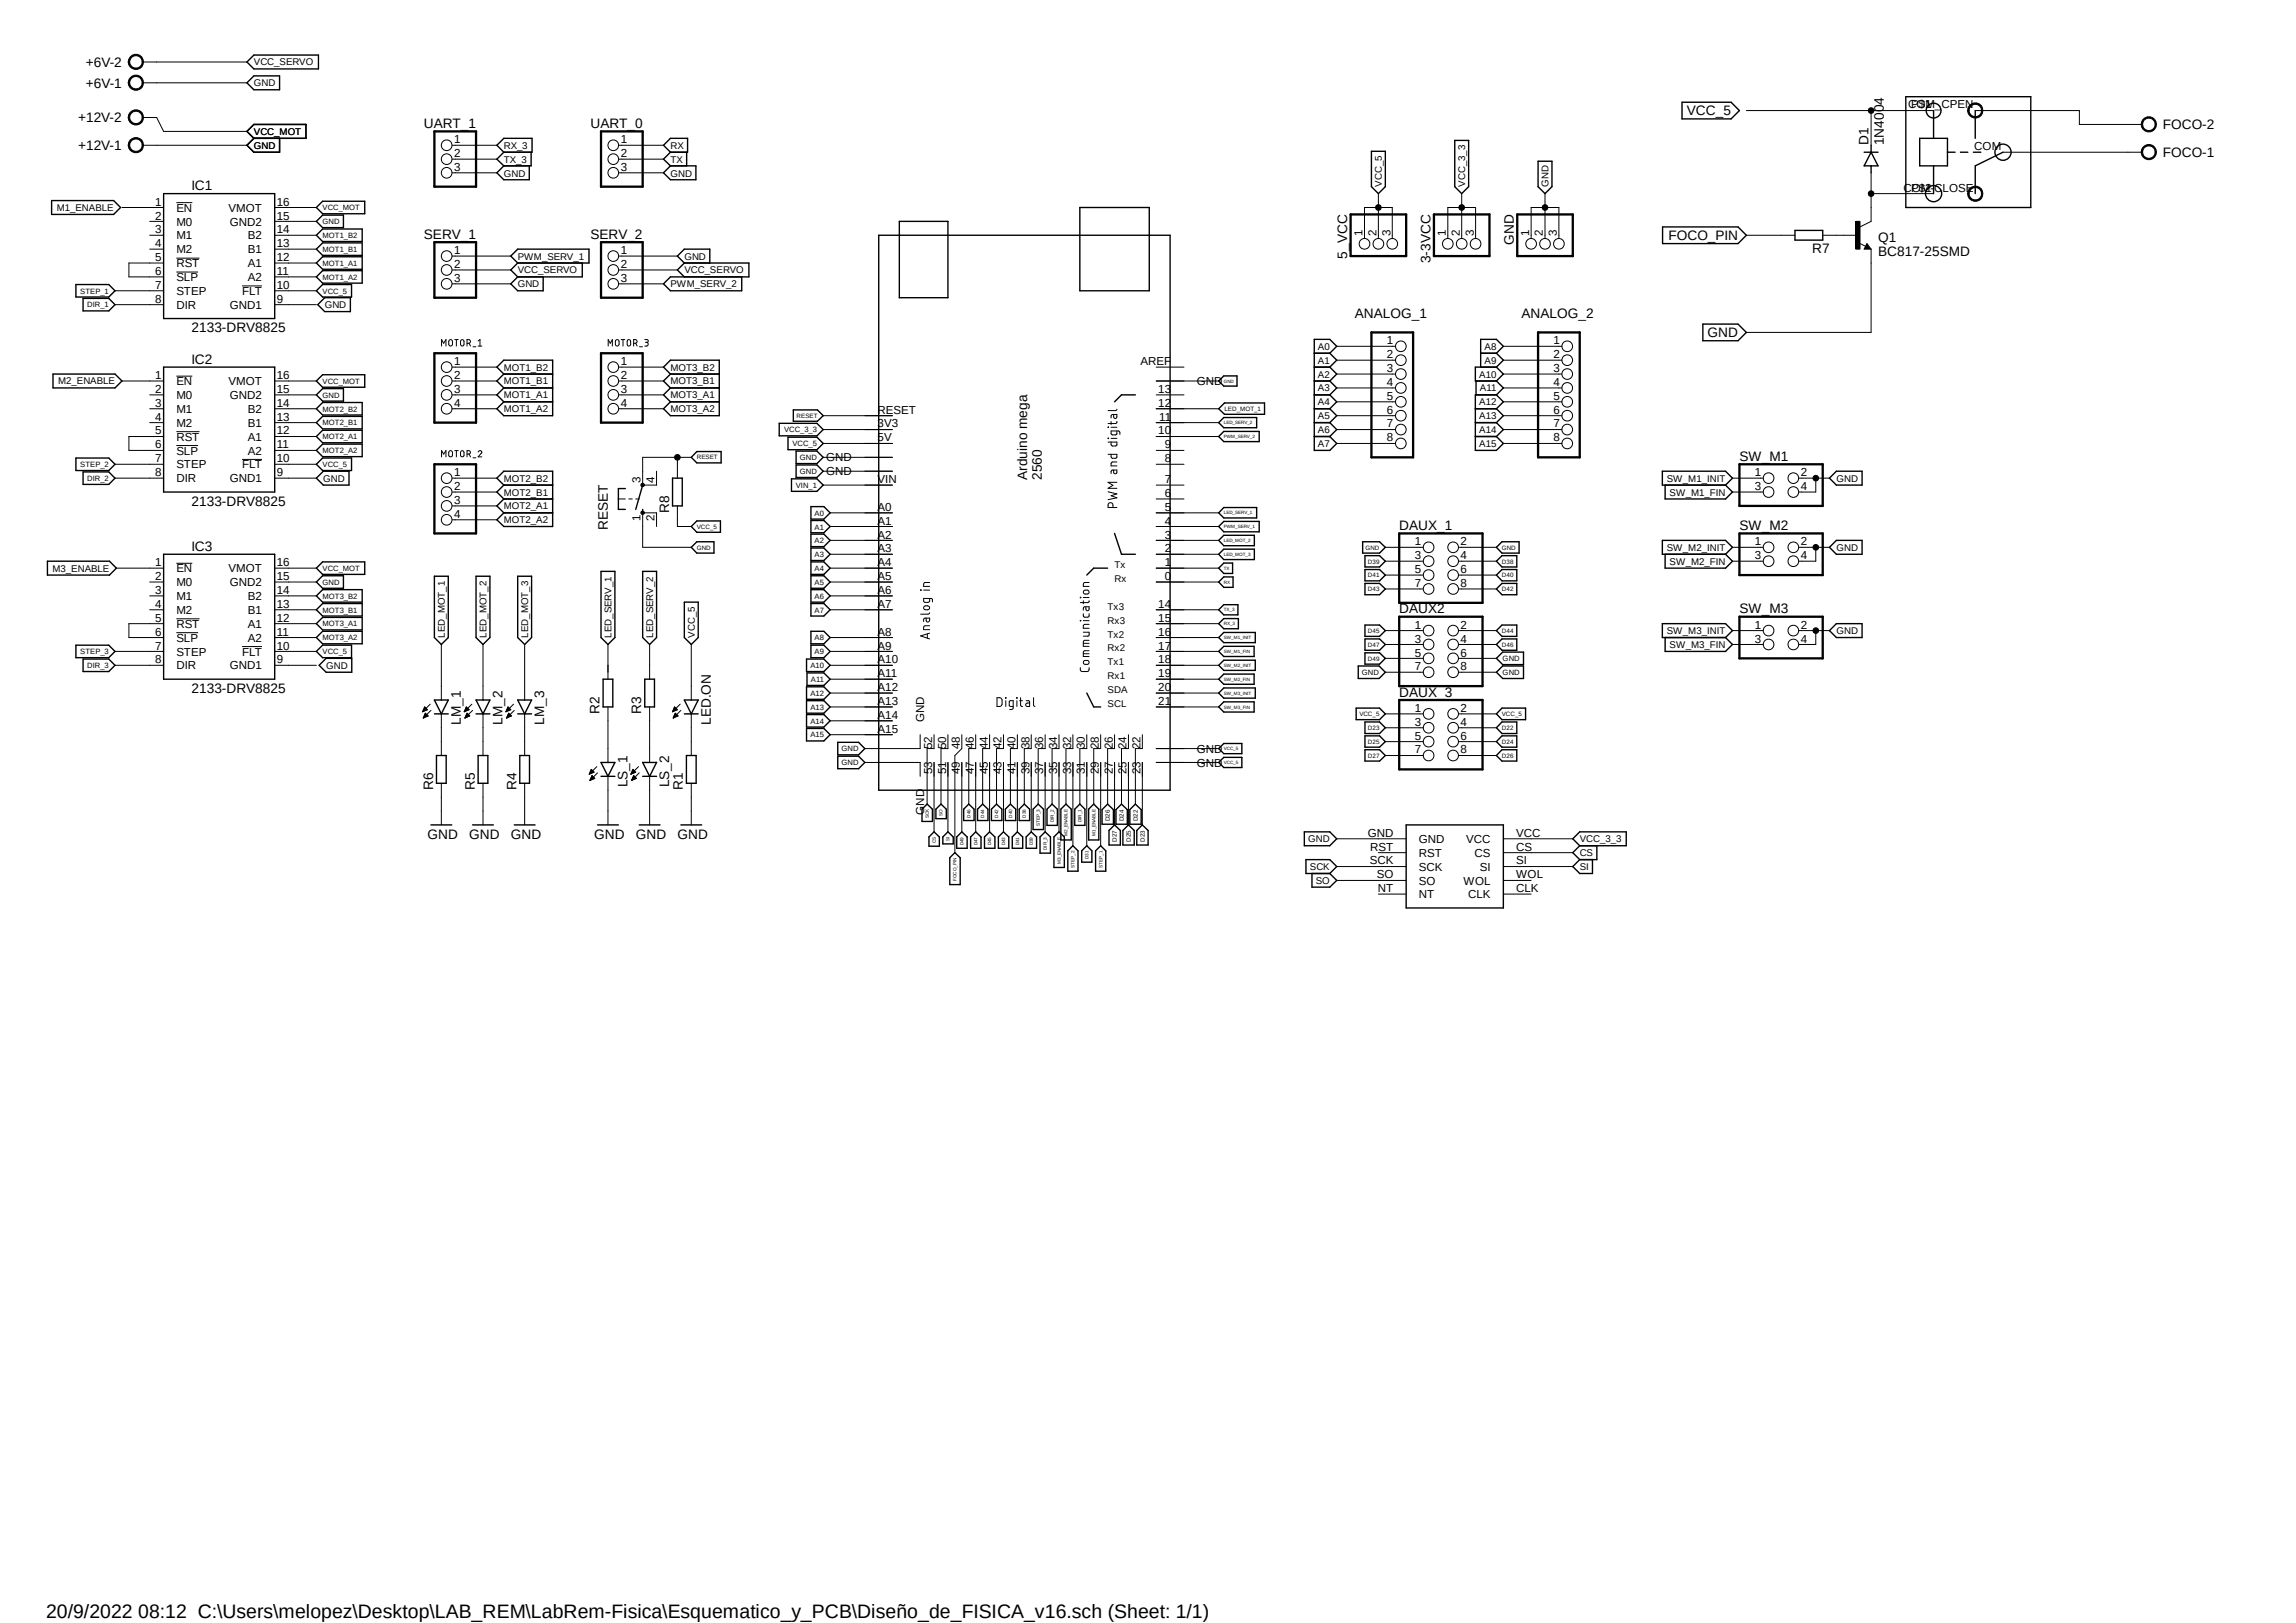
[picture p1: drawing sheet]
<svg xmlns="http://www.w3.org/2000/svg" width="420mm" height="297mm" viewBox="0 0 420 297" stroke-linecap="round" stroke-linejoin="round" font-family="sans-serif">
<defs><g id="words">
<text font-size="3.6" x="8.4" y="296.1">20/9/2022 08:12 C:\Users\melopez\Desktop\LAB_REM\LabRem-Fisica\Esquematico_y_PCB\Diseño_de_FISICA_v16.sch (Sheet: 1/1)</text>
<g font-size="2.5">
<text x="15.7" y="16">+6V-1</text>
<text x="15.7" y="12.2">+6V-2</text>
<text x="14.3" y="22.4">+12V-2</text>
<text x="77.5" y="23.4">UART_1</text>
<text x="108" y="23.4">UART_0</text>
<text x="308.6" y="21.1">VCC_5</text>
<text x="395.6" y="23.7">FOCO-2</text>
<text x="14.3" y="27.5">+12V-1</text>
<text x="341.8" y="26.6" transform="rotate(-90 341.8 26.6)">D1</text>
<text x="344.6" y="26.6" transform="rotate(-90 344.6 26.6)">1N4004</text>
<text x="395.6" y="28.7">FOCO-1</text>
<text x="35" y="34.8">IC1</text>
<text x="77.6" y="43.7">SERV_1</text>
<text x="108" y="43.7">SERV_2</text>
<text x="246.4" y="47.3" transform="rotate(-90 246.4 47.3)">5_VCC</text>
<text x="276.9" y="44.8" transform="rotate(-90 276.9 44.8)">GND</text>
<text x="305.2" y="43.9">FOCO_PIN</text>
<text x="331.5" y="46.4">R7</text>
<text x="343.5" y="46.9">BC817-25SMD</text>
<text x="343.5" y="44.3">Q1</text>
<text x="261.7" y="48.2" transform="rotate(-90 261.7 48.2)">3-3VCC</text>
<text x="247.8" y="58.2">ANALOG_1</text>
<text x="278.3" y="58.2">ANALOG_2</text>
<text x="35" y="60.8">2133-DRV8825</text>
<text x="312.3" y="61.7">GND</text>
<text x="35" y="66.5">IC2</text>
<text x="187.9" y="87.8" transform="rotate(-90 187.9 87.8)">Arduino mega</text>
<text x="190.5" y="87.8" transform="rotate(-90 190.5 87.8)">2560</text>
<text x="318.2" y="84.3">SW_M1</text>
<text x="35" y="92.6">2133-DRV8825</text>
<text x="122.4" y="93.9" transform="rotate(-90 122.4 93.9)">R8</text>
<text x="35" y="100.8">IC3</text>
<text x="111.2" y="97.1" transform="rotate(-90 111.2 97.1)">RESET</text>
<text x="256" y="97">DAUX_1</text>
<text x="318.2" y="97">SW_M2</text>
<text x="256" y="112.2">DAUX2</text>
<text x="318.2" y="112.2">SW_M3</text>
<text x="35" y="126.8">2133-DRV8825</text>
<text x="109.7" y="130.6" transform="rotate(-90 109.7 130.6)">R2</text>
<text x="117.3" y="130.6" transform="rotate(-90 117.3 130.6)">R3</text>
<text x="256" y="127.5">DAUX_3</text>
<text x="84.3" y="132.7" transform="rotate(-90 84.3 132.7)">LM_1</text>
<text x="91.9" y="132.7" transform="rotate(-90 91.9 132.7)">LM_2</text>
<text x="99.5" y="132.7" transform="rotate(-90 99.5 132.7)">LM_3</text>
<text x="130" y="132.7" transform="rotate(-90 130 132.7)">LED.ON</text>
<text x="79.2" y="144.6" transform="rotate(-90 79.2 144.6)">R6</text>
<text x="86.9" y="144.6" transform="rotate(-90 86.9 144.6)">R5</text>
<text x="94.5" y="144.6" transform="rotate(-90 94.5 144.6)">R4</text>
<text x="114.8" y="144.1" transform="rotate(-90 114.8 144.1)">LS_1</text>
<text x="122.4" y="144.1" transform="rotate(-90 122.4 144.1)">LS_2</text>
<text x="124.9" y="144.6" transform="rotate(-90 124.9 144.6)">R1</text>
<text x="78.2" y="153.5">GND</text>
<text x="85.8" y="153.5">GND</text>
<text x="93.4" y="153.5">GND</text>
<text x="108.7" y="153.5">GND</text>
<text x="116.3" y="153.5">GND</text>
<text x="123.9" y="153.5">GND</text>
</g>
<g font-size="2.1">
<text x="349" y="19.9">COM_CPEN</text>
<text x="349.6" y="19.9">P$1</text>
<text x="83.1" y="26.2">1</text>
<text x="83.1" y="28.7">2</text>
<text x="113.5" y="26.2">1</text>
<text x="113.5" y="28.7">2</text>
<text x="361.1" y="27.5">COM</text>
<text x="83.1" y="31.3">3</text>
<text x="113.5" y="31.3">3</text>
<text x="348.2" y="35.1">COM-CLOSE</text>
<text x="349.6" y="35.1">P$2</text>
<text x="28.4" y="37.6">1</text>
<text x="28.4" y="40.2">2</text>
<text x="32.3" y="38.7">EN</text>
<text x="32.3" y="41.3">M0</text>
<text x="41.8" y="38.7">VMOT</text>
<text x="42" y="41.3">GND2</text>
<text x="50.6" y="40.2">15</text>
<text x="50.6" y="37.6">16</text>
<text x="28.4" y="42.7">3</text>
<text x="28.4" y="45.3">4</text>
<text x="28.4" y="47.8">5</text>
<text x="32.3" y="43.8">M1</text>
<text x="32.3" y="46.4">M2</text>
<text x="45.3" y="46.4">B1</text>
<text x="45.3" y="43.8">B2</text>
<text x="50.6" y="47.8">12</text>
<text x="50.6" y="45.3">13</text>
<text x="50.6" y="42.7">14</text>
<text x="83.1" y="46.5">1</text>
<text x="113.5" y="46.5">1</text>
<text x="249.3" y="43.3" transform="rotate(-90 249.3 43.3)">1</text>
<text x="251.8" y="43.3" transform="rotate(-90 251.8 43.3)">2</text>
<text x="254.3" y="43.3" transform="rotate(-90 254.3 43.3)">3</text>
<text x="264.5" y="43.3" transform="rotate(-90 264.5 43.3)">1</text>
<text x="267" y="43.3" transform="rotate(-90 267 43.3)">2</text>
<text x="269.6" y="43.3" transform="rotate(-90 269.6 43.3)">3</text>
<text x="279.7" y="43.3" transform="rotate(-90 279.7 43.3)">1</text>
<text x="282.2" y="43.3" transform="rotate(-90 282.2 43.3)">2</text>
<text x="284.8" y="43.3" transform="rotate(-90 284.8 43.3)">3</text>
<text x="28.4" y="50.3">6</text>
<text x="28.4" y="52.9">7</text>
<text x="32.3" y="48.9">RST</text>
<text x="32.3" y="51.4">SLP</text>
<text x="32.3" y="54">STEP</text>
<text x="44.3" y="54">FLT</text>
<text x="45.3" y="51.4">A2</text>
<text x="45.3" y="48.9">A1</text>
<text x="50.6" y="52.9">10</text>
<text x="50.6" y="50.3">11</text>
<text x="83.1" y="49.1">2</text>
<text x="83.1" y="51.6">3</text>
<text x="113.5" y="49.1">2</text>
<text x="113.5" y="51.6">3</text>
<text x="28.4" y="55.4">8</text>
<text x="32.3" y="56.5">DIR</text>
<text x="42" y="56.5">GND1</text>
<text x="50.6" y="55.4">9</text>
<text x="253.7" y="63">1</text>
<text x="253.7" y="65.6">2</text>
<text x="284.2" y="63">1</text>
<text x="284.2" y="65.6">2</text>
<text x="28.4" y="69.4">1</text>
<text x="28.4" y="71.9">2</text>
<text x="32.3" y="70.5">EN</text>
<text x="41.8" y="70.5">VMOT</text>
<text x="50.6" y="71.9">15</text>
<text x="50.6" y="69.4">16</text>
<text x="83.1" y="66.8">1</text>
<text x="83.1" y="69.4">2</text>
<text x="83.1" y="71.9">3</text>
<text x="113.5" y="66.8">1</text>
<text x="113.5" y="69.4">2</text>
<text x="113.5" y="71.9">3</text>
<text x="208.6" y="66.8">AREF</text>
<text x="211.9" y="71.9">13</text>
<text x="218.9" y="70.5">GND</text>
<text x="253.7" y="68.1">3</text>
<text x="253.7" y="70.7">4</text>
<text x="284.2" y="68.1">3</text>
<text x="284.2" y="70.7">4</text>
<text x="28.4" y="74.4">3</text>
<text x="28.4" y="77">4</text>
<text x="32.3" y="73">M0</text>
<text x="32.3" y="75.6">M1</text>
<text x="42" y="73">GND2</text>
<text x="45.3" y="75.6">B2</text>
<text x="50.6" y="77">13</text>
<text x="50.6" y="74.4">14</text>
<text x="83.1" y="74.4">4</text>
<text x="113.5" y="74.4">4</text>
<text x="160.5" y="75.7">RESET</text>
<text x="211.9" y="74.4">12</text>
<text x="212" y="77">11</text>
<text x="253.7" y="73.2">5</text>
<text x="253.7" y="75.7">6</text>
<text x="284.2" y="73.2">5</text>
<text x="284.2" y="75.7">6</text>
<text x="28.4" y="79.5">5</text>
<text x="28.4" y="82">6</text>
<text x="32.3" y="78.1">M2</text>
<text x="32.3" y="80.6">RST</text>
<text x="32.3" y="83.2">SLP</text>
<text x="45.3" y="83.2">A2</text>
<text x="45.3" y="80.6">A1</text>
<text x="45.3" y="78.1">B1</text>
<text x="50.6" y="82">11</text>
<text x="50.6" y="79.5">12</text>
<text x="160.5" y="80.8">5V</text>
<text x="160.5" y="78.2">3V3</text>
<text x="211.9" y="79.5">10</text>
<text x="213.1" y="82">9</text>
<text x="253.7" y="78.2">7</text>
<text x="253.7" y="80.8">8</text>
<text x="284.2" y="78.2">7</text>
<text x="284.2" y="80.8">8</text>
<text x="28.4" y="84.6">7</text>
<text x="28.4" y="87.1">8</text>
<text x="32.3" y="85.7">STEP</text>
<text x="32.3" y="88.3">DIR</text>
<text x="42" y="88.3">GND1</text>
<text x="44.3" y="85.7">FLT</text>
<text x="50.6" y="87.1">9</text>
<text x="50.6" y="84.6">10</text>
<text x="83.1" y="87.1">1</text>
<text x="83.1" y="89.7">2</text>
<text x="117.2" y="88.4" transform="rotate(-90 117.2 88.4)">3</text>
<text x="119.7" y="88.4" transform="rotate(-90 119.7 88.4)">4</text>
<text x="151.1" y="87">GND</text>
<text x="151.1" y="84.5">GND</text>
<text x="160.5" y="88.4">VIN</text>
<text x="213.1" y="84.6">8</text>
<text x="213.1" y="88.4">7</text>
<text x="321" y="87.1">1</text>
<text x="321" y="89.7">3</text>
<text x="329.4" y="87.1">2</text>
<text x="329.4" y="89.7">4</text>
<text x="83.1" y="92.2">3</text>
<text x="83.1" y="94.7">4</text>
<text x="117.2" y="95.4" transform="rotate(-90 117.2 95.4)">1</text>
<text x="119.7" y="95.4" transform="rotate(-90 119.7 95.4)">2</text>
<text x="160.5" y="93.5">A0</text>
<text x="213.1" y="90.9">6</text>
<text x="213.1" y="93.5">5</text>
<text x="160.5" y="101.1">A3</text>
<text x="160.5" y="98.6">A2</text>
<text x="160.5" y="96">A1</text>
<text x="213.1" y="96">4</text>
<text x="213.1" y="98.6">3</text>
<text x="213.1" y="101.1">2</text>
<text x="258.8" y="99.8">1</text>
<text x="267.2" y="99.8">2</text>
<text x="321" y="99.8">1</text>
<text x="329.4" y="99.8">2</text>
<text x="28.4" y="103.6">1</text>
<text x="28.4" y="106.2">2</text>
<text x="32.3" y="104.7">EN</text>
<text x="32.3" y="107.3">M0</text>
<text x="41.8" y="104.7">VMOT</text>
<text x="42" y="107.3">GND2</text>
<text x="50.6" y="106.2">15</text>
<text x="50.6" y="103.6">16</text>
<text x="160.5" y="106.2">A5</text>
<text x="160.5" y="103.6">A4</text>
<text x="213.1" y="103.6">1</text>
<text x="213.1" y="106.2">0</text>
<text x="258.8" y="102.4">3</text>
<text x="258.8" y="104.9">5</text>
<text x="258.8" y="107.4">7</text>
<text x="267.2" y="102.4">4</text>
<text x="267.2" y="104.9">6</text>
<text x="267.2" y="107.4">8</text>
<text x="321" y="102.4">3</text>
<text x="329.4" y="102.4">4</text>
<text x="28.4" y="108.7">3</text>
<text x="28.4" y="111.3">4</text>
<text x="28.4" y="113.8">5</text>
<text x="32.3" y="109.8">M1</text>
<text x="32.3" y="112.4">M2</text>
<text x="45.3" y="112.4">B1</text>
<text x="45.3" y="109.8">B2</text>
<text x="50.6" y="113.8">12</text>
<text x="50.6" y="111.3">13</text>
<text x="50.6" y="108.7">14</text>
<text x="160.5" y="111.3">A7</text>
<text x="160.5" y="108.7">A6</text>
<text x="211.9" y="111.3">14</text>
<text x="211.9" y="113.8">15</text>
<text x="28.4" y="116.3">6</text>
<text x="28.4" y="118.9">7</text>
<text x="32.3" y="114.9">RST</text>
<text x="32.3" y="117.4">SLP</text>
<text x="32.3" y="120">STEP</text>
<text x="44.3" y="120">FLT</text>
<text x="45.3" y="117.4">A2</text>
<text x="45.3" y="114.9">A1</text>
<text x="50.6" y="118.9">10</text>
<text x="50.6" y="116.3">11</text>
<text x="160.5" y="118.9">A9</text>
<text x="160.5" y="116.3">A8</text>
<text x="211.9" y="116.3">16</text>
<text x="211.9" y="118.9">17</text>
<text x="258.8" y="115.1">1</text>
<text x="258.8" y="117.6">3</text>
<text x="267.2" y="115.1">2</text>
<text x="267.2" y="117.6">4</text>
<text x="321" y="115.1">1</text>
<text x="321" y="117.6">3</text>
<text x="329.4" y="115.1">2</text>
<text x="329.4" y="117.6">4</text>
<text x="28.4" y="121.4">8</text>
<text x="32.3" y="122.5">DIR</text>
<text x="42" y="122.5">GND1</text>
<text x="50.6" y="121.4">9</text>
<text x="160.5" y="124">A11</text>
<text x="160.5" y="121.4">A10</text>
<text x="211.9" y="121.4">18</text>
<text x="211.9" y="124">19</text>
<text x="258.8" y="120.1">5</text>
<text x="258.8" y="122.7">7</text>
<text x="267.2" y="120.1">6</text>
<text x="267.2" y="122.7">8</text>
<text x="160.5" y="131.6">A14</text>
<text x="160.5" y="129">A13</text>
<text x="160.5" y="126.5">A12</text>
<text x="211.9" y="126.5">20</text>
<text x="211.9" y="129">21</text>
<text x="258.8" y="130.3">1</text>
<text x="267.2" y="130.3">2</text>
<text x="160.5" y="134.1">A15</text>
<text x="169.1" y="132.1" transform="rotate(-90 169.1 132.1)">GND</text>
<text x="170.5" y="137.2" transform="rotate(-90 170.5 137.2)">52</text>
<text x="173.1" y="137.2" transform="rotate(-90 173.1 137.2)">50</text>
<text x="175.6" y="137.2" transform="rotate(-90 175.6 137.2)">48</text>
<text x="178.1" y="137.2" transform="rotate(-90 178.1 137.2)">46</text>
<text x="180.7" y="137.2" transform="rotate(-90 180.7 137.2)">44</text>
<text x="183.2" y="137.2" transform="rotate(-90 183.2 137.2)">42</text>
<text x="185.8" y="137.2" transform="rotate(-90 185.8 137.2)">40</text>
<text x="188.3" y="137.2" transform="rotate(-90 188.3 137.2)">38</text>
<text x="190.8" y="137.2" transform="rotate(-90 190.8 137.2)">36</text>
<text x="193.4" y="137.2" transform="rotate(-90 193.4 137.2)">34</text>
<text x="195.9" y="137.2" transform="rotate(-90 195.9 137.2)">32</text>
<text x="198.5" y="137.2" transform="rotate(-90 198.5 137.2)">30</text>
<text x="201" y="137.2" transform="rotate(-90 201 137.2)">28</text>
<text x="203.5" y="137.2" transform="rotate(-90 203.5 137.2)">26</text>
<text x="206.1" y="137.2" transform="rotate(-90 206.1 137.2)">24</text>
<text x="208.6" y="137.2" transform="rotate(-90 208.6 137.2)">22</text>
<text x="218.9" y="137.8">GND</text>
<text x="258.8" y="132.8">3</text>
<text x="258.8" y="135.4">5</text>
<text x="258.8" y="137.9">7</text>
<text x="267.2" y="132.8">4</text>
<text x="267.2" y="135.4">6</text>
<text x="267.2" y="137.9">8</text>
<text x="170.5" y="141.7" transform="rotate(-90 170.5 141.7)">53</text>
<text x="173.1" y="141.7" transform="rotate(-90 173.1 141.7)">51</text>
<text x="175.6" y="141.7" transform="rotate(-90 175.6 141.7)">49</text>
<text x="178.1" y="141.7" transform="rotate(-90 178.1 141.7)">47</text>
<text x="180.7" y="141.7" transform="rotate(-90 180.7 141.7)">45</text>
<text x="183.2" y="141.7" transform="rotate(-90 183.2 141.7)">43</text>
<text x="185.8" y="141.7" transform="rotate(-90 185.8 141.7)">41</text>
<text x="188.3" y="141.7" transform="rotate(-90 188.3 141.7)">39</text>
<text x="190.8" y="141.7" transform="rotate(-90 190.8 141.7)">37</text>
<text x="193.4" y="141.7" transform="rotate(-90 193.4 141.7)">35</text>
<text x="195.9" y="141.7" transform="rotate(-90 195.9 141.7)">33</text>
<text x="198.5" y="141.7" transform="rotate(-90 198.5 141.7)">31</text>
<text x="201" y="141.7" transform="rotate(-90 201 141.7)">29</text>
<text x="203.5" y="141.7" transform="rotate(-90 203.5 141.7)">27</text>
<text x="206.1" y="141.7" transform="rotate(-90 206.1 141.7)">25</text>
<text x="208.6" y="141.7" transform="rotate(-90 208.6 141.7)">23</text>
<text x="218.9" y="140.3">GND</text>
<text x="169.1" y="149.1" transform="rotate(-90 169.1 149.1)">GND</text>
<text x="250.2" y="153.1">GND</text>
<text x="250.7" y="155.7">RST</text>
<text x="259.5" y="154.3">GND</text>
<text x="268.2" y="154.3">VCC</text>
<text x="277.3" y="155.7">CS</text>
<text x="277.3" y="153.1">VCC</text>
<text x="250.6" y="158.2">SCK</text>
<text x="251.8" y="160.7">SO</text>
<text x="259.5" y="161.9">SO</text>
<text x="259.5" y="159.3">SCK</text>
<text x="259.5" y="156.8">RST</text>
<text x="267.7" y="161.9">WOL</text>
<text x="269.7" y="156.8">CS</text>
<text x="270.7" y="159.3">SI</text>
<text x="277.3" y="160.7">WOL</text>
<text x="277.3" y="158.2">SI</text>
<text x="252.1" y="163.3">NT</text>
<text x="259.5" y="164.4">NT</text>
<text x="268.6" y="164.4">CLK</text>
<text x="277.3" y="163.3">CLK</text>
</g>
<g font-size="1.8">
<text x="46.4" y="12">VCC_SERVO</text>
<text x="46.4" y="15.8">GND</text>
<text x="46.4" y="27.2">GND</text>
<text x="46.4" y="24.7">VCC_MOT</text>
<text x="92.2" y="29.8">TX_3</text>
<text x="92.2" y="27.2">RX_3</text>
<text x="122.6" y="29.8">TX</text>
<text x="122.6" y="27.2">RX</text>
<text x="92.2" y="32.3">GND</text>
<text x="122.6" y="32.3">GND</text>
<text x="252.8" y="34.2" transform="rotate(-90 252.8 34.2)">VCC_5</text>
<text x="268" y="34.2" transform="rotate(-90 268 34.2)">VCC_3_3</text>
<text x="283.3" y="34.2" transform="rotate(-90 283.3 34.2)">GND</text>
<text x="10.4" y="38.6">M1_ENABLE</text>
<text x="94.7" y="47.5">PWM_SERV_1</text>
<text x="125.2" y="47.5">GND</text>
<text x="94.7" y="52.6">GND</text>
<text x="94.7" y="50">VCC_SERVO</text>
<text x="122.6" y="52.6">PWM_SERV_2</text>
<text x="125.2" y="50">VCC_SERVO</text>
<text x="59.4" y="56.4">GND</text>
<text x="241.1" y="64">A0</text>
<text x="271.6" y="64">A8</text>
<text x="10.6" y="70.4">M2_ENABLE</text>
<text x="92.2" y="70.4">MOT1_B1</text>
<text x="92.2" y="67.8">MOT1_B2</text>
<text x="122.6" y="67.8">MOT3_B2</text>
<text x="122.6" y="70.4">MOT3_B1</text>
<text x="241.1" y="66.5">A1</text>
<text x="241.1" y="69.1">A2</text>
<text x="241.1" y="71.6">A3</text>
<text x="270.6" y="69.1">A10</text>
<text x="270.7" y="71.6">A11</text>
<text x="271.6" y="66.5">A9</text>
<text x="92.2" y="75.4">MOT1_A2</text>
<text x="92.2" y="72.9">MOT1_A1</text>
<text x="122.6" y="72.9">MOT3_A1</text>
<text x="122.6" y="75.4">MOT3_A2</text>
<text x="241.1" y="74.2">A4</text>
<text x="241.1" y="76.7">A5</text>
<text x="270.6" y="74.2">A12</text>
<text x="270.6" y="76.7">A13</text>
<text x="241.1" y="79.2">A6</text>
<text x="241.1" y="81.8">A7</text>
<text x="270.6" y="79.2">A14</text>
<text x="270.6" y="81.8">A15</text>
<text x="59.1" y="88.1">GND</text>
<text x="92.2" y="88.1">MOT2_B2</text>
<text x="304.9" y="88.1">SW_M1_INIT</text>
<text x="336" y="88.1">GND</text>
<text x="92.2" y="95.8">MOT2_A2</text>
<text x="92.2" y="93.2">MOT2_A1</text>
<text x="92.2" y="90.7">MOT2_B1</text>
<text x="305.4" y="90.7">SW_M1_FIN</text>
<text x="304.9" y="100.8">SW_M2_INIT</text>
<text x="336" y="100.8">GND</text>
<text x="9.6" y="104.6">M3_ENABLE</text>
<text x="203.9" y="104">Tx</text>
<text x="203.9" y="106.5">Rx</text>
<text x="305.4" y="103.3">SW_M2_FIN</text>
<text x="202.6" y="111.6">Tx3</text>
<text x="81.4" y="116.7" transform="rotate(-90 81.4 116.7)">LED_MOT_1</text>
<text x="89" y="116.7" transform="rotate(-90 89 116.7)">LED_MOT_2</text>
<text x="96.6" y="116.7" transform="rotate(-90 96.6 116.7)">LED_MOT_3</text>
<text x="111.8" y="116.7" transform="rotate(-90 111.8 116.7)">LED_SERV_1</text>
<text x="119.5" y="116.7" transform="rotate(-90 119.5 116.7)">LED_SERV_2</text>
<text x="127.1" y="116.7" transform="rotate(-90 127.1 116.7)">VCC_5</text>
<text x="202.6" y="114.1">Rx3</text>
<text x="202.6" y="116.7">Tx2</text>
<text x="202.6" y="119.2">Rx2</text>
<text x="304.9" y="116">SW_M3_INIT</text>
<text x="305.4" y="118.6">SW_M3_FIN</text>
<text x="336" y="116">GND</text>
<text x="59.6" y="122.4">GND</text>
<text x="202.6" y="121.8">Tx1</text>
<text x="202.6" y="124.3">Rx1</text>
<text x="202.6" y="126.8">SDA</text>
<text x="202.6" y="129.4">SCL</text>
<text x="239.3" y="154.1">GND</text>
<text x="289" y="154.1">VCC_3_3</text>
<text x="239.6" y="159.2">SCK</text>
<text x="240.7" y="161.8">SO</text>
<text x="289" y="156.7">CS</text>
<text x="289" y="159.2">SI</text>
</g>
<g font-size="1.4">
<text x="59" y="41">GND</text>
<text x="59" y="38.5">VCC_MOT</text>
<text x="59" y="46.1">MOT1_B1</text>
<text x="59" y="43.6">MOT1_B2</text>
<text x="14.7" y="53.7">STEP_1</text>
<text x="59" y="53.7">VCC_5</text>
<text x="59" y="51.2">MOT1_A2</text>
<text x="59" y="48.6">MOT1_A1</text>
<text x="16" y="56.3">DIR_1</text>
<text x="59" y="70.2">VCC_MOT</text>
<text x="59" y="72.8">GND</text>
<text x="59" y="77.8">MOT2_B1</text>
<text x="59" y="75.3">MOT2_B2</text>
<text x="59" y="82.9">MOT2_A2</text>
<text x="59" y="80.4">MOT2_A1</text>
<text x="143.4" y="79.1">VCC_3_3</text>
<text x="144.9" y="81.7">VCC_5</text>
<text x="14.7" y="85.5">STEP_2</text>
<text x="16" y="88">DIR_2</text>
<text x="59" y="85.5">VCC_5</text>
<text x="145.6" y="89.3">VIN_1</text>
<text x="146.3" y="86.7">GND</text>
<text x="146.3" y="84.2">GND</text>
<text x="149" y="94.4">A0</text>
<text x="149" y="96.9">A1</text>
<text x="149" y="99.4">A2</text>
<text x="149" y="101.9">A3</text>
<text x="59" y="107">GND</text>
<text x="59" y="104.5">VCC_MOT</text>
<text x="149" y="104.5">A4</text>
<text x="149" y="107">A5</text>
<text x="59" y="109.6">MOT3_B2</text>
<text x="59" y="112.1">MOT3_B1</text>
<text x="149" y="109.6">A6</text>
<text x="149" y="112.1">A7</text>
<text x="14.7" y="119.7">STEP_3</text>
<text x="59" y="119.7">VCC_5</text>
<text x="59" y="114.6">MOT3_A1</text>
<text x="59" y="117.2">MOT3_A2</text>
<text x="149" y="117.2">A8</text>
<text x="149" y="119.7">A9</text>
<text x="16" y="122.3">DIR_3</text>
<text x="148.2" y="122.3">A10</text>
<text x="148.3" y="124.8">A11</text>
<text x="249.1" y="123.5">GND</text>
<text x="274.9" y="123.5">GND</text>
<text x="274.9" y="121">GND</text>
<text x="148.2" y="127.3">A12</text>
<text x="148.2" y="129.9">A13</text>
<text x="148.2" y="132.4">A14</text>
<text x="148.2" y="135">A15</text>
<text x="153.9" y="137.5">GND</text>
<text x="153.9" y="140">GND</text>
</g>
<g font-size="1.1">
<text x="145.7" y="76.5">RESET</text>
<text x="224" y="75.2">LED_MOT_1</text>
<text x="127.5" y="84.1">RESET</text>
<text x="127.5" y="100.6">GND</text>
<text x="127.5" y="96.8">VCC_5</text>
<text x="249.8" y="100.6">GND</text>
<text x="274.7" y="100.6">GND</text>
<text x="250.2" y="103.1">D39</text>
<text x="250.2" y="105.7">D41</text>
<text x="274.7" y="103.1">D38</text>
<text x="274.7" y="105.7">D40</text>
<text x="250.2" y="108.2">D43</text>
<text x="274.7" y="108.2">D42</text>
<text x="250.2" y="115.8">D45</text>
<text x="250.2" y="118.4">D47</text>
<text x="274.7" y="115.8">D44</text>
<text x="274.7" y="118.4">D46</text>
<text x="250.2" y="120.9">D49</text>
<text x="248.7" y="131">VCC_5</text>
<text x="274.7" y="131.1">VCC_5</text>
<text x="250.2" y="133.6">D23</text>
<text x="250.2" y="136.1">D25</text>
<text x="274.7" y="133.6">D22</text>
<text x="274.7" y="136.1">D24</text>
<text x="250.2" y="138.6">D27</text>
<text x="274.7" y="138.6">D26</text>
<text x="203" y="150.3" transform="rotate(-90 203 150.3)">D26</text>
<text x="204.3" y="154.1" transform="rotate(-90 204.3 154.1)">D27</text>
<text x="205.6" y="150.3" transform="rotate(-90 205.6 150.3)">D24</text>
<text x="206.8" y="154.1" transform="rotate(-90 206.8 154.1)">D25</text>
<text x="208.1" y="150.3" transform="rotate(-90 208.1 150.3)">D22</text>
<text x="209.4" y="154.1" transform="rotate(-90 209.4 154.1)">D23</text>
</g>
<g font-size=".8">
<text x="223.9" y="70">GND</text>
<text x="223.9" y="77.6">LED_SERV_2</text>
<text x="223.9" y="80.2">PWM_SERV_2</text>
<text x="223.9" y="94.1">LED_SERV_1</text>
<text x="223.9" y="99.2">LED_MOT_2</text>
<text x="223.9" y="96.7">PWM_SERV_1</text>
<text x="223.9" y="101.8">LED_MOT_3</text>
<text x="223.9" y="104.3">TX</text>
<text x="223.9" y="106.8">RX</text>
<text x="223.9" y="111.9">TX_3</text>
<text x="223.9" y="114.4">RX_3</text>
<text x="223.9" y="117">SW_M1_INIT</text>
<text x="223.9" y="119.5">SW_M1_FIN</text>
<text x="223.9" y="122">SW_M2_INIT</text>
<text x="223.9" y="124.6">SW_M2_FIN</text>
<text x="223.9" y="127.1">SW_M3_INIT</text>
<text x="223.9" y="129.7">SW_M3_FIN</text>
<text x="223.9" y="137.3">VCC_5</text>
<text x="223.9" y="139.8">VCC_5</text>
<text x="169.9" y="149.8" transform="rotate(-90 169.9 149.8)">SCK</text>
<text x="172.4" y="149.3" transform="rotate(-90 172.4 149.3)">SO</text>
<text x="177.5" y="149.6" transform="rotate(-90 177.5 149.6)">D46</text>
<text x="180.1" y="149.6" transform="rotate(-90 180.1 149.6)">D44</text>
<text x="182.6" y="149.6" transform="rotate(-90 182.6 149.6)">D42</text>
<text x="185.1" y="149.6" transform="rotate(-90 185.1 149.6)">D40</text>
<text x="187.7" y="149.6" transform="rotate(-90 187.7 149.6)">D38</text>
<text x="171.2" y="154.3" transform="rotate(-90 171.2 154.3)">CS</text>
<text x="173.7" y="154" transform="rotate(-90 173.7 154)">SI</text>
<text x="176.2" y="154.7" transform="rotate(-90 176.2 154.7)">D49</text>
<text x="178.8" y="154.7" transform="rotate(-90 178.8 154.7)">D47</text>
<text x="181.3" y="154.7" transform="rotate(-90 181.3 154.7)">D45</text>
<text x="183.9" y="154.7" transform="rotate(-90 183.9 154.7)">D43</text>
<text x="186.4" y="154.7" transform="rotate(-90 186.4 154.7)">D41</text>
<text x="188.9" y="154.7" transform="rotate(-90 188.9 154.7)">D39</text>
<text x="190.2" y="151.2" transform="rotate(-90 190.2 151.2)">STEP_3</text>
<text x="191.5" y="155.5" transform="rotate(-90 191.5 155.5)">DIR_3</text>
<text x="192.8" y="150.5" transform="rotate(-90 192.8 150.5)">DIR_2</text>
<text x="195.3" y="153" transform="rotate(-90 195.3 153)">M2_ENABLE</text>
<text x="197.8" y="150.5" transform="rotate(-90 197.8 150.5)">DIR_1</text>
<text x="200.4" y="153" transform="rotate(-90 200.4 153)">M1_ENABLE</text>
<text x="175" y="161.3" transform="rotate(-90 175 161.3)">FOCO_PIN</text>
<text x="194" y="158" transform="rotate(-90 194 158)">M3_ENABLE</text>
<text x="196.6" y="158.8" transform="rotate(-90 196.6 158.8)">STEP_2</text>
<text x="199.1" y="157.2" transform="rotate(-90 199.1 157.2)">D31</text>
<text x="201.6" y="158.8" transform="rotate(-90 201.6 158.8)">STEP_1</text>
</g>
</g></defs>
<path d="M8.4 9.4l397.5 157.4M405.9 9.4l-397.5 157.4" fill="none" stroke="#fff" stroke-width=".18"/>
<g fill="none" stroke="#000" stroke-width=".18">
<path d="M23.8 14.3a1.39 1.39 0 0 1 2.2 .1 1.39 1.39 0 0 1-.8 2.1 1.39 1.39 0 0 1-1.7-1.3h.2a1.15 1.15 0 0 1 1.6-1.2 1.15 1.15 0 0 1 .4 1.9 1.15 1.15 0 0 1-1.9-.4l-.1-.3h-.2v-.6zM23.8 10.5a1.39 1.39 0 0 1 2.2 .1 1.39 1.39 0 0 1-.8 2.1 1.39 1.39 0 0 1-1.7-1.4h.2a1.15 1.15 0 0 1 1.6-1.1 1.15 1.15 0 0 1 .4 1.9 1.15 1.15 0 0 1-1.9-.4l-.1-.4h-.2zM26.1 15.2h19.1M26.1 11.3h19.1M360.3 19.3a1.4 1.4 0 0 1 2.2 .2 1.4 1.4 0 0 1-.8 2.1 1.4 1.4 0 0 1-1.8-1.4h.3a1.15 1.15 0 0 1 1.5-1.1 1.15 1.15 0 0 1 .4 1.9 1.15 1.15 0 0 1-1.8-.4l-.1-.4h-.3l.1-.5zM22.3 38h7.6M23.8 25.7a1.4 1.4 0 0 1 2.2 .1 1.4 1.4 0 0 1-.7 2.1 1.4 1.4 0 0 1-1.8-1.3h.2a1.15 1.15 0 0 1 1.6-1.1 1.15 1.15 0 0 1 .4 1.8 1.15 1.15 0 0 1-1.9-.3l-.1-.4h-.2v-.5zM23.8 20.6a1.4 1.4 0 0 1 2.2 .1 1.4 1.4 0 0 1-.7 2.1 1.4 1.4 0 0 1-1.8-1.3h.2a1.15 1.15 0 0 1 1.6-1.1 1.15 1.15 0 0 1 .4 1.9 1.15 1.15 0 0 1-1.9-.4l-.1-.4h-.2v-.5zM26.1 26.6h19.1M26.1 21.5h2.6l1.2 2.5h15.3M32.3 37.1h2.9M50.2 38h7.7"/>
<path d="M82.7 26.6h8.2M82.7 29.1h8.2M82.7 31.6h8.2M113.2 26.6h8.2M113.2 29.1h8.2M113.2 31.6h8.2M252.1 35.4v8.2M267.4 35.4v8.2M282.6 35.4v8.2M319.4 20.2h34.3M342.3 31.6v8.9l-2.1 1M342.3 20.2v6.4"/>
<path d="M342.3 35.4h11.4M360.3 34.5a1.4 1.4 0 0 1 2.2 .2 1.4 1.4 0 0 1-.8 2.1 1.4 1.4 0 0 1-1.8-1.4h.3a1.15 1.15 0 0 1 1.6-1 1.15 1.15 0 0 1 .3 1.8 1.15 1.15 0 0 1-1.8-.3l-.1-.5h-.3zM361.3 20.2h19.1v2.6h11.4M366.4 27.9h25.4M392 26.9a1.4 1.4 0 0 1 2.2 .2 1.4 1.4 0 0 1-.7 2.1 1.4 1.4 0 0 1-1.8-1.3h.2a1.15 1.15 0 0 1 1.6-1.2 1.15 1.15 0 0 1 .4 1.9 1.15 1.15 0 0 1-1.9-.4l-.1-.3h-.2l.1-.6zM392 21.8a1.4 1.4 0 0 1 2.2 .2 1.4 1.4 0 0 1-.7 2.1 1.4 1.4 0 0 1-1.8-1.3h.2a1.15 1.15 0 0 1 1.6-1.2 1.15 1.15 0 0 1 .4 1.9 1.15 1.15 0 0 1-1.9-.3l-.1-.4h-.2l.1-.5zM21 53.2h8.9M21 55.8h8.9M27.4 40.5h2.5M27.4 43.1h2.5M27.4 45.6h2.5M29.9 48.1h-6.3v2.6h6.3"/>
<path d="M32.3 47.2h4.2M32.3 49.8h3.9M44.3 52.3h3.6M50.2 40.5h7.7M50.2 43.1h7.7M50.2 45.6h7.7M50.2 48.1h7.7M50.2 50.7h7.7M50.2 53.2h7.7M50.2 55.8h7.7M82.7 46.9h10.7M82.7 49.4h10.7"/>
<path d="M82.7 51.9h10.7M113.2 46.9h10.7M113.2 49.4h10.7M113.2 51.9h8.2M249.6 43.6v-5.6h5.1v5.6M264.8 43.6v-5.6h5.1v5.6M280.1 43.6v-5.6h5.1v5.6M319.4 43.1h8.9M333.4 43.1h6.3M339.5 40.5h.7v5.1h-.7zM340.1 44.5l1.2 .6M341.5 44.6l.8 1h-1.3z"/>
<path d="M342.3 45.6v15.2h-22.9M22.3 69.7h7.6M27.4 72.3h2.5M27.4 74.8h2.5M27.4 77.3h2.5M29.9 79.9h-6.3v2.5h6.3M32.3 68.8h2.9M32.3 79h4.2M50.2 69.7h7.7M50.2 72.3h7.7M50.2 74.8h7.7M50.2 77.3h7.7"/>
<path d="M50.2 79.9h7.7M80.8 63.3v-1.2l.4 .7 .4-.7v1.2M82.1 62.3a.34 .34 0 0 1 .4-.1 .34 .34 0 0 1 .3 .3v.5a.34 .34 0 0 1-.4 .3 .34 .34 0 0 1-.3-.3zM82.7 67.2h8.2M82.7 69.7h8.2M82.7 72.3h8.2M82.7 74.8h8.2M83.2 62.1h.6M83.5 62.1v1.2M84.3 62.3a.31 .31 0 0 1 .4-.1 .31 .31 0 0 1 .2 .3v.5a.32 .32 0 0 1-.3 .3 .32 .32 0 0 1-.4-.3zM85.4 62.8h.4a.34 .34 0 0 0 .3-.3 .34 .34 0 0 0-.3-.4h-.4v1.2M85.8 62.8l.3 .5"/>
<path d="M86.5 63.5h.5M87.5 62.4l.3-.3v1.2M87.5 63.3h.6M111.3 63.3v-1.2l.3 .7 .4-.7v1.2M112.7 62.2a.34 .34 0 0 1 .5 .3v.5a.34 .34 0 0 1-.3 .3 .34 .34 0 0 1-.3-.3v-.5zM113.2 67.2h8.2M113.2 69.7h8.2M113.2 72.3h8.2M113.2 74.8h8.2M113.6 62.1h.7M114 62.1v1.2M114.9 62.2a.34 .34 0 0 1 .5 .3v.5a.32 .32 0 0 1-.4 .3 .32 .32 0 0 1-.3-.3z"/>
<path d="M115.9 62.8h.3a.34 .34 0 0 0 .3-.3 .34 .34 0 0 0-.3-.4h-.3v1.2M116.3 62.8l.2 .5M117 63.5h.5M117.9 62.1l.6 .1 .1 .1-.1 .3-.4 .1M118.3 62.7a.34 .34 0 0 1 .3 .3 .34 .34 0 0 1-.3 .3h-.4M150.6 76.1h12.6M150.6 78.6h12.6M202.7 78.1l.1 .1zM203.2 77.1v.6M203.2 78.2h1.1M203.7 75.9l.1 .6 .1 .1 .4-.1v-.6h-.8l-.2 .1-.1 .5M204.3 78.9v.6h-.1l-.7 .1-.2-.1-.1-.6h1.4l.2 .1 .1 .5"/>
<path d="M204.3 77.1v.3l-.3 .1h-1.3M204.3 74.9l-.3 .2h-1.3M211.5 67.2h5.1M211.5 69.7h11.4M211.5 72.3h5.1M211.5 74.8h11.4M211.5 77.3h11.4M211.5 79.9h11.4M244.5 63.4h10.7M244.5 65.9h10.7M244.5 68.5h10.7M244.5 71h10.7"/>
<path d="M244.5 73.5h10.7M244.5 76.1h10.7M244.5 78.6h10.7M275 63.4h10.7M275 65.9h10.7M275 68.5h10.7M275 71h10.7M275 73.5h10.7M275 76.1h10.7M275 78.6h10.7M21 87.5h8.9M21 85h8.9"/>
<path d="M32.3 81.5h3.9M44.3 84.1h3.6M50.2 87.5h7.7M50.2 82.4h7.7M50.2 85h7.7M80.8 83.6v-1.1l.4 .6 .4-.6v1.1M82.3 82.5a.34 .34 0 0 1 .5 .3v.5a.34 .34 0 0 1-.4 .3 .34 .34 0 0 1-.3-.3v-.5zM82.7 87.5h8.2M82.7 90h8.2M82.7 92.6h8.2M82.7 95.1h8.2M83.2 82.5h.6"/>
<path d="M83.5 82.5v1.1M84.3 82.6a.31 .31 0 0 1 .4-.1 .31 .31 0 0 1 .2 .3v.5a.32 .32 0 0 1-.3 .3 .32 .32 0 0 1-.4-.3zM85.4 83.1h.4a.32 .32 0 0 0 .3-.3 .32 .32 0 0 0-.3-.3h-.4v1.1M85.8 83.1l.3 .5M86.5 83.8h.5M87.5 82.7l.2-.2a.3 .3 0 0 1 .3 0 .3 .3 0 0 1 .1 .4l-.6 .7h.6M113.1 91.3h1.3M115 91.3h.7M116.3 91.3h.6M117.3 88.5h.5l.1 .3-.1 .2h-.5zM117.3 93.6h.5l.1 .3-.1 .2h-.5zM120.1 96.4v-2.5h-2.5v6.3h8.8"/>
<path d="M123.9 92.6v3.8h2.5M123.9 83.7v3.8M126.4 83.7h-8.8v5.1h2.5v-2.6M150.6 81.2h12.6M150.6 88.8h12.6M150.6 86.2h12.6M150.6 83.7h12.6M151.8 93.9h11.4M151.8 96.4h11.4M151.8 98.9h11.4M202.7 83.1h1.6v.6l-.3 .2-.6-.1-.2-.7M202.7 80.9h1.6v.6l-.3 .1h-.6l-.2-.7"/>
<path d="M202.7 80.2l.1 .1zM202.7 90l1.6 .4-1.1 .3 1.1 .4-1.6 .3M203.2 80.2h1.1M203.6 92.9v-.4a.45 .45 0 0 0-.5-.5 .45 .45 0 0 0-.4 .5v.4h1.6M203.7 86l.1 .6h.5v-.6h-.8l-.2 .1-.1 .6M204.3 84.5h-.8l-.3 .3v.5h1.1M204.3 88.3h-1.6l.9 .5-.9 .6h1.6M211.5 82.4h5.1M211.5 85h5.1M211.5 88.8h5.1M211.5 91.3h5.1M211.5 93.9h11.4"/>
<path d="M211.5 96.4h11.4M211.5 98.9h11.4M244.5 81.2h10.7M275 81.2h10.7M316.9 87.5h5.6M316.9 90h5.6M329 87.5h5.6M332.1 87.5v2.5h-3.1M21 119.2h8.9M21.3 104h8.6M27.4 106.5h2.5M27.4 111.6h2.5"/>
<path d="M27.4 109.1h2.5M29.9 114.1h-6.3v2.6h6.3M32.3 103.1h2.9M32.3 113.2h4.2M32.3 115.8h3.9M44.3 118.3h3.6M50.2 104h7.7M50.2 106.5h7.7M50.2 111.6h7.7M50.2 114.1h7.7M50.2 116.7h7.7M50.2 119.2h7.7"/>
<path d="M50.2 109.1h7.7M80.7 117.9v10.2M88.3 117.9v10.2M96 117.9v10.2M111.2 117.9v6.4M118.8 117.9v6.4M126.4 117.9v10.2M151.8 101.4h11.4M151.8 104h11.4M151.8 106.5h11.4M151.8 111.6h11.4M151.8 116.7h11.4"/>
<path d="M151.8 119.2h11.4M151.8 109.1h11.4M168.4 107.9l.1 .1zM169 108h1.1M169 111l.3-.1h.5l.2 .1v.4l-.3 .2-.6-.1-.1-.1zM169.4 113.1l.1 .6 .1 .1 .4-.1 .1-.6h-.9l-.2 .1v.5M169.6 116v.8M170.1 114.5h-.9l-.2 .3v.4h1.1M170.1 112.1l-.3 .3h-1.4M170.1 109.5v.5l-.2 .2h-.7l-.2-.1v-.6h1.3l.3 .1v.6M170.1 106.6h-.9l-.2 .3v.4h1.1M170.1 115.9l-1.7 .5 1.7 .5"/>
<path d="M197.6 109.3l.1 .1zM197.6 113.5l.1 .1zM198.2 115.7h1v.6l-.1 .1h-.9M198.2 112.3v.5l.2 .1 .8-.1v-.5M198.2 109.9v.6M198.2 119.6h1M198.2 117.7h1M198.2 113.6h1M198.2 109.3h1M198.3 108a.67 .67 0 0 1 .9 .2 .34 .34 0 0 1-.3 .5h-.4a.34 .34 0 0 1-.3-.5zM198.6 111l.1 .6 .1 .2 .4-.2v-.6h-.8l-.2 .2v.5M199.2 119.1h-.8l-.2 .2v.8h1"/>
<path d="M199.2 117.2h-.8l-.2 .3v.8h1M199.2 114.3h-.8l-.2 .2v.5h1M199.2 109.9v.3l-.2 .1h-1.4M199.2 106.6h-.8l-.2 .3v.4h1M211.5 101.4h11.4M211.5 104h11.4M211.5 106.5h11.4M211.5 111.6h11.4M211.5 114.1h11.4M211.5 116.7h11.4M211.5 119.2h11.4M253.4 100.2h6.9"/>
<path d="M253.4 102.7h6.9M253.4 115.4h6.9M253.4 117.9h6.9M253.4 105.2h6.9M253.4 107.8h6.9M266.8 100.2h6.9M266.8 102.7h6.9M266.8 115.4h6.9M266.8 117.9h6.9M266.8 105.2h6.9M266.8 107.8h6.9M316.9 100.2h5.6"/>
<path d="M316.9 102.7h5.6M316.9 115.4h5.6M316.9 117.9h5.6M329 100.2h5.6M329 115.4h5.6M332.1 100.2v2.5h-3.1M332.1 115.4v2.5h-3.1M21 121.8h8.9M50.2 121.8h7.7M77.3 130.2h.1M77.3 130.1h.3M77.4 130h.4"/>
<path d="M77.4 130h.6M77.4 131.4h.1M77.5 129.9h.7M77.5 131.3h.2M77.5 129.8h.6M77.5 131.2h.4M77.6 129.7h.4M77.6 131.1h.5M77.6 129.6h.3M77.6 129.5h.3M77.6 131h.7M77.6 129.4h.1"/>
<path d="M77.6 130.9h.6M77.7 130.9h.4M77.7 130.8h.4M77.7 130.7h.3M77.8 130.6h.1M77.8 130.5l.5 .5-.9 .4zM78.2 129.9l-.5-.5-.4 .9M78.2 129.9l-.9 .4M78.7 128.9l-1.4 1.4M78.8 130l-1.4 1.4M80.7 130.6v7.7M84.9 130.2h.1"/>
<path d="M85 130.1h.2M85 130h.4M85 130h.6M85 131.4h.1M85.1 129.9h.7M85.1 131.3h.2M85.1 129.8h.6M85.1 131.2h.4M85.2 129.7h.4M85.2 131.1h.5M85.2 129.6h.4M85.2 129.5h.3"/>
<path d="M85.2 131h.7M85.3 129.4h.1M85.3 130.9h.6M85.3 130.9h.5M85.3 130.8h.4M85.3 130.7h.3M85.4 130.6h.1M85.4 130.5l.5 .5-.9 .4zM85.8 129.9l-.5-.5-.4 .9M85.8 129.9l-.9 .4M86.3 128.9l-1.4 1.4M86.4 130l-1.4 1.4"/>
<path d="M88.3 130.6v7.7M92.5 130.2h.1M92.6 130.1h.2M92.6 130h.4M92.7 130h.5M92.7 131.4h.1M92.7 129.9h.7M92.7 131.3h.2M92.8 129.8h.5M92.8 131.2h.3M92.8 129.7h.5M92.8 129.6h.4"/>
<path d="M92.8 131.1h.5M92.8 129.5h.2M92.8 131h.7M92.9 129.4h.1M92.9 130.9h.6M92.9 130.9h.5M92.9 130.8h.4M93 130.7h.2M93 130.6h.1M93 130.5l.6 .5-.9 .4zM93.4 129.9l-.5-.5-.4 .9M93.4 129.9l-.9 .4"/>
<path d="M93.9 128.9l-1.4 1.4M94.1 130l-1.4 1.4M96 130.6v7.7M111.2 129.4v10.1M118.8 129.4v10.1M123 130.2h.1M123.1 130.1h.2M123.1 130h.4M123.1 130h.6M123.1 131.4h.1M123.2 129.9h.7M123.2 129.8h.6"/>
<path d="M123.2 131.3h.2M123.2 129.7h.5M123.2 131.2h.4M123.3 129.6h.3M123.3 131.1h.5M123.3 131h.7M123.3 129.5h.2M123.3 130.9h.7M123.4 129.4h.1M123.4 130.9h.5M123.4 130.8h.4M123.4 130.7h.3"/>
<path d="M123.5 130.6h.1M123.5 130.5l.5 .5-.9 .4zM123.9 129.9l-.5-.5-.4 .9M123.9 129.9l-.9 .4M124.4 128.9l-1.4 1.4M124.5 130l-1.4 1.4M126.4 130.6v7.7M151.8 121.8h11.4M151.8 124.3h11.4M151.8 126.8h11.4M151.8 129.4h11.4M151.8 134.5h11.4"/>
<path d="M151.8 131.9h11.4M158.2 139.5h10.1v2.6M168.3 134.5v2.5h-10.1M170.9 134.5v2.5h-1.3v10.2M170.9 139.5v12.7M173.4 134.5v2.5h-1.3v10.2M173.4 139.5v12.7M175.9 134.5v2.5l-1.2 1.3v17.7M175.9 139.5v12.7M178.5 134.5v2.5h-1.3v10.2M178.5 139.5v12.7M181 134.5v2.5h-1.3v10.2"/>
<path d="M181 139.5v12.7M182.4 127.7h.6l.2 .2 .1 1-.3 .3-.6 .1zM183.6 134.5v2.5h-1.3v10.2M183.6 139.5v12.7M183.9 127.7l.1 .1zM184 128.2v1.1M185.3 129.3l-.7-.1v-.8l.1-.2h.6v1.4l-.3 .2h-.3M186 127.7l.1 .1zM186 128.2v1.1M186.1 134.5v2.5h-1.3v10.2M186.1 139.5v12.7M186.5 128.2h.5"/>
<path d="M186.7 127.7v1.3l.1 .2 .2 .1M187.7 128.2h.5l.1 .3v.8l-.6-.1-.1-.1 .1-.4h.6M188.6 134.5v2.5h-1.2v10.2M188.6 139.5v12.7M189.1 127.7v1.3l.2 .3M191.2 134.5v2.5h-1.3v10.2M191.2 139.5v12.7M193.7 134.5v2.5h-1.3v10.2M193.7 139.5v12.7M196.3 134.5v2.5h-1.3v10.2M196.3 139.5v15.3M197.6 122.2l.1 .5 .3 .2h1.1l.1-.7"/>
<path d="M198.3 120.9h.8a.37 .37 0 0 1 .1 .4 .37 .37 0 0 1-.3 .3l-.6-.1a.38 .38 0 0 1 0-.6zM198.8 134.5v2.5h-1.3v10.2M198.8 139.5v15.3M201.3 134.5v2.5h-1.2v10.2M201.3 139.5v15.3M203.9 134.5v2.5h-1.3v10.2M203.9 139.5v11.5M206.4 134.5v2.5h-1.3v10.2M206.4 139.5v11.5M209 134.5v2.5h-1.3v10.2M209 139.5v11.5M211.5 121.8h11.4"/>
<path d="M211.5 124.3h11.4M211.5 126.8h11.4M211.5 129.4h11.4M211.5 137h11.4M211.5 139.5h11.4M253.4 120.5h6.9M253.4 123h6.9M253.4 130.6h6.9M253.4 133.2h6.9M253.4 135.7h6.9M253.4 138.3h6.9M266.8 120.5h6.9"/>
<path d="M266.8 123h6.9M266.8 130.6h6.9M266.8 133.2h6.9M266.8 135.7h6.9M266.8 138.3h6.9M80.7 143.3v7.7M88.3 143.3v7.7M96 143.3v7.7M107.8 141.6h.1M107.9 141.5h.3M107.9 141.4h.5M107.9 141.4h.7"/>
<path d="M107.9 142.7h.2M107.9 141.3h.7M107.9 142.7h.3M108 141.1h.5M108 142.6h.5M108 141.1h.4M108 142.5h.7M108.1 141h.2M108.1 142.4h.7M108.1 140.9h.1M108.1 142.3h.6M108.2 140.8l.5 .5-.9 .4z"/>
<path d="M108.2 142.2h.4M108.2 142.2h.3M108.2 142h.2M108.3 141.9l.5 .6-.9 .3zM109.2 140.3l-1.4 1.4M109.3 141.4l-1.4 1.4M111.2 142.1v8.9M115.4 141.6h.2M115.4 141.5h.4M115.5 141.4h.5M115.5 141.4h.7M115.5 142.7h.2"/>
<path d="M115.6 141.3h.6M115.6 142.7h.3M115.6 141.1h.5M115.6 142.6h.5M115.7 141.1h.3M115.7 142.5h.6M115.7 141h.3M115.7 142.4h.7M115.7 140.9h.2M115.7 142.3h.6M115.8 142.2h.4M115.8 140.8l.5 .5-.9 .4z"/>
<path d="M115.8 142.2h.3M115.9 142h.1M115.9 141.9l.5 .6-.9 .3zM116.8 140.3l-1.4 1.4M116.9 141.4l-1.4 1.4M118.8 142.1v8.9M126.4 143.3v7.7M244.5 158.6h12.7M244.5 153.5h12.7M252.1 156h5.1M275 158.6h12.7M275 156h12.7"/>
<path d="M275 153.5h12.7M244.5 161.1h12.7M252.1 163.6h5.1M275 163.6h5.1M275 161.1h5.1"/>
<circle cx="81.7" cy="29.1" r=".98"/>
<circle cx="81.7" cy="31.6" r=".98"/>
<circle cx="81.7" cy="26.6" r=".98"/>
<circle cx="112.2" cy="29.1" r=".98"/>
<circle cx="112.2" cy="26.6" r=".98"/>
<circle cx="112.2" cy="31.6" r=".98"/>
<circle cx="252.1" cy="38" r=".51"/>
<circle cx="267.4" cy="38" r=".51"/>
<circle cx="282.6" cy="38" r=".51"/>
<circle cx="342.3" cy="35.4" r=".51"/>
<circle cx="342.3" cy="20.2" r=".51"/>
<circle cx="81.7" cy="51.9" r=".98"/>
<circle cx="81.7" cy="46.9" r=".98"/>
<circle cx="81.7" cy="49.4" r=".98"/>
<circle cx="112.2" cy="51.9" r=".98"/>
<circle cx="112.2" cy="49.4" r=".98"/>
<circle cx="112.2" cy="46.9" r=".98"/>
<circle cx="249.6" cy="44.6" r=".98"/>
<circle cx="252.1" cy="44.6" r=".98"/>
<circle cx="254.7" cy="44.6" r=".98"/>
<circle cx="264.8" cy="44.6" r=".98"/>
<circle cx="267.4" cy="44.6" r=".98"/>
<circle cx="269.9" cy="44.6" r=".98"/>
<circle cx="280.1" cy="44.6" r=".98"/>
<circle cx="282.6" cy="44.6" r=".98"/>
<circle cx="285.2" cy="44.6" r=".98"/>
<circle cx="81.7" cy="69.7" r=".98"/>
<circle cx="81.7" cy="72.3" r=".98"/>
<circle cx="81.7" cy="74.8" r=".98"/>
<circle cx="81.7" cy="67.2" r=".98"/>
<circle cx="112.2" cy="74.8" r=".98"/>
<circle cx="112.2" cy="69.7" r=".98"/>
<circle cx="112.2" cy="72.3" r=".98"/>
<circle cx="112.2" cy="67.2" r=".98"/>
<circle cx="256.2" cy="71" r=".98"/>
<circle cx="256.2" cy="68.5" r=".98"/>
<circle cx="256.2" cy="78.6" r=".98"/>
<circle cx="256.2" cy="63.4" r=".98"/>
<circle cx="256.2" cy="65.9" r=".98"/>
<circle cx="256.2" cy="73.5" r=".98"/>
<circle cx="256.2" cy="76.1" r=".98"/>
<circle cx="286.7" cy="78.6" r=".98"/>
<circle cx="286.7" cy="63.4" r=".98"/>
<circle cx="286.7" cy="68.5" r=".98"/>
<circle cx="286.7" cy="71" r=".98"/>
<circle cx="286.7" cy="73.5" r=".98"/>
<circle cx="286.7" cy="76.1" r=".98"/>
<circle cx="286.7" cy="65.9" r=".98"/>
<circle cx="81.7" cy="92.6" r=".98"/>
<circle cx="81.7" cy="87.5" r=".98"/>
<circle cx="81.7" cy="95.1" r=".98"/>
<circle cx="81.7" cy="90" r=".98"/>
<circle cx="123.9" cy="83.7" r=".51"/>
<circle cx="256.2" cy="81.2" r=".98"/>
<circle cx="286.7" cy="81.2" r=".98"/>
<circle cx="323.5" cy="87.5" r=".98"/>
<circle cx="323.5" cy="90" r=".98"/>
<circle cx="328" cy="90" r=".98"/>
<circle cx="328" cy="87.5" r=".98"/>
<circle cx="332.1" cy="87.5" r=".51"/>
<circle cx="261.3" cy="107.8" r=".98"/>
<circle cx="261.3" cy="115.4" r=".98"/>
<circle cx="261.3" cy="102.7" r=".98"/>
<circle cx="261.3" cy="117.9" r=".98"/>
<circle cx="261.3" cy="100.2" r=".98"/>
<circle cx="261.3" cy="105.2" r=".98"/>
<circle cx="265.8" cy="102.7" r=".98"/>
<circle cx="265.8" cy="117.9" r=".98"/>
<circle cx="265.8" cy="100.2" r=".98"/>
<circle cx="265.8" cy="105.2" r=".98"/>
<circle cx="265.8" cy="115.4" r=".98"/>
<circle cx="265.8" cy="107.8" r=".98"/>
<circle cx="323.5" cy="102.7" r=".98"/>
<circle cx="323.5" cy="117.9" r=".98"/>
<circle cx="323.5" cy="100.2" r=".98"/>
<circle cx="323.5" cy="115.4" r=".98"/>
<circle cx="328" cy="115.4" r=".98"/>
<circle cx="328" cy="100.2" r=".98"/>
<circle cx="328" cy="102.7" r=".98"/>
<circle cx="328" cy="117.9" r=".98"/>
<circle cx="332.1" cy="100.2" r=".51"/>
<circle cx="332.1" cy="115.4" r=".51"/>
<circle cx="261.3" cy="138.3" r=".98"/>
<circle cx="261.3" cy="120.5" r=".98"/>
<circle cx="261.3" cy="123" r=".98"/>
<circle cx="261.3" cy="130.6" r=".98"/>
<circle cx="261.3" cy="133.2" r=".98"/>
<circle cx="261.3" cy="135.7" r=".98"/>
<circle cx="265.8" cy="133.2" r=".98"/>
<circle cx="265.8" cy="123" r=".98"/>
<circle cx="265.8" cy="120.5" r=".98"/>
<circle cx="265.8" cy="130.6" r=".98"/>
<circle cx="265.8" cy="138.3" r=".98"/>
<circle cx="265.8" cy="135.7" r=".98"/>
</g>
<g fill="none" stroke="#000" stroke-width=".25">
<path d="M45.2 15.2l1.2-1.3h4.7v2.5h-4.7zM45.2 11.3l1.2-1.2h11.9v2.5h-11.9zM307.7 18.7h9l1.5 1.5-1.5 1.6h-9zM348.6 17.7h22.9v20.3h-22.9zM9.4 36.7h11.4l1.3 1.3-1.3 1.2h-11.4zM29.9 35.4h20.3v22.9h-20.3zM45.2 24l1.2-1.2h9.6v2.5h-9.6zM46.4 25.3l-1.2 1.3 1.2 1.3h4.7v-2.6M59 36.8h7.7v2.3h-7.7l-1.1-1.1zM90.9 26.6l1.3-1.3h5.1v2.6h-5.1zM92.2 30.4l-1.3 1.2 1.3 1.3h4.6v-2.5M92.2 27.9l-1.3 1.2 1.3 1.3"/>
<path d="M97.2 27.9v2.5h-5M122.6 30.4h4.7v2.5h-4.7l-1.2-1.3zM122.6 25.3h3.2v2.6h-3.2l-1.2-1.3zM122.6 27.9l-1.2 1.2 1.2 1.3M125.6 27.9v2.5M197.5 38h12.7v15.2h-12.7zM250.9 27.7h2.5v6.5l-1.3 1.2-1.2-1.2zM266.1 25.7h2.5v8.5l-1.2 1.2-1.3-1.2zM281.3 29.5h2.6v4.7l-1.3 1.2-1.3-1.2zM341 27.9h2.5M342.3 27.9l1.2 2.5h-2.5zM342.3 26.6v1.3"/>
<path d="M342.3 30.4v1.2M351.2 25.3h5v5.1h-5zM353.7 20.2v5.1M353.7 30.4v5M356.2 27.9h1.4M358.6 27.9h1.4M361 27.9h1.3M361.3 20.2v5.1M366.4 27.9l-5.1 2.5v5M13.9 52.1h6l1.1 1.1-1.1 1.2h-6zM15.2 54.6h4.7l1.1 1.2-1.1 1.1h-4.7zM57.9 40.5l1.1-1.1h3.8v2.3h-3.8z"/>
<path d="M57.9 53.2l1.1-1.1h5.3v2.3h-5.3zM57.9 48.1l1.1-1.1h7.3v2.3h-7.3zM58.1 55.8l1.3-1.3h4.7v2.5h-4.7zM59 49.5h7.3v2.3h-7.3l-1.1-1.1zM59 41.9h7.3v2.3h-7.3l-1.1-1.1zM59 44.4h7.3v2.3h-7.3l-1.1-1.1zM93.4 46.9l1.3-1.3h13v2.5h-13zM94.7 50.7l-1.3 1.2 1.3 1.3h4.7v-2.5M94.7 48.1l-1.3 1.3 1.3 1.3M106.5 48.1v2.6h-11.8M125.2 48.1h11.8v2.6h-14.4l-1.2 1.2 1.2 1.3h13.1v-2.5M125.2 48.1l-1.3-1.2 1.3-1.3h4.6v2.5"/>
<path d="M125.2 48.1l-1.3 1.3 1.3 1.3M160.7 43.1h53.3v101.5h-53.3zM164.5 40.5h8.9v14h-8.9zM304.1 41.5h13.8l1.5 1.6-1.5 1.5h-13.8zM311.5 59.3h6.4l1.5 1.5-1.5 1.6h-6.4zM328.3 42.2h5.1v1.7h-5.1zM341.5 45.1l.1 .2h-.4l.3-.5 .5 .7h-.8M9.7 68.5h11.3l1.3 1.2-1.3 1.3h-11.3zM29.9 67.2h20.3v22.8h-20.3zM57.9 69.7l1.1-1.1h7.7v2.3h-7.7zM59 71.1h3.8v2.3h-3.8l-1.1-1.1zM59 73.7h7.3v2.2h-7.3l-1.1-1.1z"/>
<path d="M59 76.2h7.3v2.3h-7.3l-1.1-1.2zM59 78.7h7.3v2.3h-7.3l-1.1-1.1zM92.2 68.5l-1.3-1.3 1.3-1.3h8.9v10.2h-8.9l-1.3-1.3 1.3-1.3M92.2 68.5h8.9M92.2 71h8.9M92.2 73.5h8.9M92.2 71l-1.3 1.3 1.3 1.2M92.2 68.5l-1.3 1.2 1.3 1.3M122.6 68.5l-1.2-1.3 1.2-1.3h9v10.2h-9l-1.2-1.3 1.2-1.3M122.6 68.5h9M122.6 68.5l-1.2 1.2 1.2 1.3M122.6 71h9"/>
<path d="M122.6 71l-1.2 1.3 1.2 1.2M122.6 73.5h9M142.5 77.5h6.9l1.2 1.1-1.2 1.2h-6.9zM145.1 75h4.4l1.1 1.1-1.1 1h-4.4zM207.7 72.3h-2.6l-1.2 1.2M222.9 69.7l1-.9h2.4v1.9h-2.4zM222.9 74.8l1.1-1.1h7.3v2.1h-7.3zM222.9 79.9l1-.9h6.4v1.8h-6.4zM222.9 77.3l1-.9h6v1.9h-6zM240.4 64.6h2.8M240.4 67.2h2.8M240.4 69.7h2.8"/>
<path d="M240.4 72.3h2.8M240.4 74.8h2.8M240.4 77.3h2.8M240.4 79.9h2.8M243.2 64.6l1.3-1.2-1.3-1.3h-2.8v20.3h2.8l1.3-1.2-1.3-1.3M243.2 64.6l1.3 1.3-1.3 1.3M243.2 67.2l1.3 1.3-1.3 1.2M243.2 69.7l1.3 1.3-1.3 1.3M243.2 72.3l1.3 1.2-1.3 1.3M243.2 74.8l1.3 1.3-1.3 1.2M243.2 77.3l1.3 1.3-1.3 1.3M269.9 74.8h3.8"/>
<path d="M269.9 77.3h3.8M269.9 79.9h3.8M270 69.7v2.6M270.8 64.6h2.9M273.7 64.6l1.3-1.2-1.3-1.3h-2.9v5.1M273.7 67.2h-3.8v2.5h3.8M273.7 72.3h-3.8v10.1h3.8l1.3-1.2-1.3-1.3M273.7 64.6l1.3 1.3-1.3 1.3M273.7 67.2l1.3 1.3-1.3 1.2M273.7 69.7l1.3 1.3-1.3 1.3M273.7 72.3l1.3 1.2-1.3 1.3M273.7 74.8l1.3 1.3-1.3 1.2"/>
<path d="M273.7 77.3l1.3 1.3-1.3 1.3M13.9 83.8h6l1.1 1.2-1.1 1.1h-6zM15.2 86.4h4.7l1.1 1.1-1.1 1.1h-4.7zM57.9 87.5l1.2-1.3h4.7v2.6h-4.7zM57.9 82.4l1.1-1.1h7.3v2.3h-7.3zM59 83.8h5.3v2.3h-5.3l-1.1-1.1zM92.2 88.8l-1.3-1.3 1.3-1.3h8.9v10.2h-8.9l-1.3-1.3 1.3-1.2M92.2 88.8h8.9M92.2 88.8l-1.3 1.2 1.3 1.3M92.2 93.9h8.9M92.2 91.3l-1.3 1.3 1.3 1.3M92.2 91.3h8.9"/>
<path d="M114.4 89.4h-1.3v3.8h1.3M117.6 93.2v.7M117.6 88.8l-1.3 4.4M123 87.5h1.8v5.1h-1.8zM126.4 96.4l1.1-1.1h4.3v2.1h-4.3zM127.5 82.6h4.4v2.1h-4.4l-1.1-1zM144.1 80h5.3l1.2 1.2-1.2 1.1h-5.3zM144.8 87.6h4.6l1.2 1.2-1.2 1.1h-4.6zM145.6 85.1h3.8l1.2 1.1-1.2 1.2h-3.8zM145.6 82.5h3.8l1.2 1.2-1.2 1.1h-3.8zM148.3 92.7h2.4l1.1 1.2-1.1 1.1h-2.4zM148.3 95.2h2.4l1.1 1.2-1.1 1.1h-2.4z"/>
<path d="M148.3 97.7h2.4l1.1 1.2-1.1 1.1h-2.4zM203.9 97.6l1.2 3.8h2.6M222.9 98.9l1-.9h5.5v1.9h-5.5zM222.9 96.4l1-1h6.4v1.9h-6.4zM223.9 92.9h6v1.9h-6l-1-.9zM249.3 99.1h3l1.1 1.1-1.1 1h-3zM274.7 99.1h3.2v2.1h-3.2l-1-1zM304.1 86.2h11.5l1.3 1.3-1.3 1.3h-11.5zM304.1 98.9h11.5l1.3 1.3-1.3 1.2h-11.5zM304.6 88.8v2.5h11l1.3-1.3-1.3-1.2M335.9 86.2h4.7v2.6h-4.7l-1.3-1.3zM335.9 98.9h4.7v2.5h-4.7l-1.3-1.2z"/>
<path d="M8.7 102.7h11.3l1.3 1.3-1.3 1.2h-11.3zM13.9 118.1h6l1.1 1.1-1.1 1.2h-6zM29.9 101.4h20.3v22.9h-20.3zM57.9 104l1.1-1.2h7.7v2.3h-7.7zM57.9 116.7l1.1-1.2h7.3v2.3h-7.3zM57.9 114.1l1.1-1.1h7.3v2.3h-7.3zM59 105.4h3.8v2.3h-3.8l-1.1-1.2zM59 107.9h7.3v2.3h-7.3l-1.1-1.1zM59 118.1h5.3v2.3h-5.3l-1.1-1.2zM59 110.4h7.3v2.3h-7.3l-1.1-1.1zM79.5 105.5h2.5v11.2l-1.3 1.2-1.2-1.2zM87.1 105.5h2.5v11.2l-1.3 1.2-1.2-1.2z"/>
<path d="M94.7 105.5h2.5v11.2l-1.2 1.2-1.3-1.2zM109.9 104.6h2.6v12.1l-1.3 1.2-1.3-1.2zM117.6 104.6h2.5v12.1l-1.3 1.2-1.2-1.2zM125.2 110.2h2.5v6.5l-1.3 1.2-1.2-1.2zM126.4 100.2l1.1-1.1h3.1v2.1h-3.1zM148.3 105.4h2.4l1.1 1.1-1.1 1.2h-2.4zM148.3 107.9h2.4l1.1 1.2-1.1 1.1h-2.4zM148.3 118.1h2.4l1.1 1.1-1.1 1.2h-2.4zM148.3 100.3h2.4l1.1 1.1-1.1 1.2h-2.4zM148.3 102.8h2.4l1.1 1.2-1.1 1.1h-2.4zM148.3 110.4h2.4l1.1 1.2-1.1 1.1h-2.4zM148.3 115.5h2.4l1.1 1.2-1.1 1.1h-2.4z"/>
<path d="M202.6 104h-2.5l-1.3 1.2M222.9 104l1-1h1.6v1.9h-1.6zM222.9 106.5l1-.9h1.7v1.9h-1.7zM222.9 101.4l1-.9h5.5v1.9h-5.5zM222.9 111.6l1-.9h2.5v1.8h-2.5zM222.9 114.1l1-.9h2.6v1.9h-2.6zM222.9 116.7l1-1h5.7v1.9h-5.7zM222.9 119.2l1-.9h5.5v1.8h-5.5zM249.7 119.5h2.6l1.1 1-1.1 1h-2.6zM249.7 101.7h2.6l1.1 1-1.1 1.1h-2.6zM249.7 104.2h2.6l1.1 1-1.1 1.1h-2.6zM249.7 106.8h2.6l1.1 1-1.1 1h-2.6z"/>
<path d="M249.7 114.4h2.6l1.1 1-1.1 1.1h-2.6zM249.7 116.9h2.6l1.1 1-1.1 1.1h-2.6zM274.7 101.7h2.8v2.1h-2.8l-1-1.1zM274.7 104.2h2.8v2.1h-2.8l-1-1.1zM274.7 106.8h2.8v2h-2.8l-1-1zM274.7 114.4h2.8v2.1h-2.8l-1-1.1zM274.7 116.9h2.8v2.1h-2.8l-1-1.1zM274.9 119.3h3.8v2.3h-3.8l-1.2-1.1zM304.1 114.1h11.5l1.3 1.3-1.3 1.3h-11.5zM304.6 116.7v2.5h11l1.3-1.3-1.3-1.2M304.6 101.4v2.6h11l1.3-1.3-1.3-1.3M335.9 114.1h4.7v2.6h-4.7l-1.3-1.3z"/>
<path d="M15.2 120.6h4.7l1.1 1.2-1.1 1.1h-4.7zM59.6 120.5h4.7v2.5h-4.7l-1.2-1.2zM79.5 130.6h2.5M79.5 128.1h2.5l-1.3 2.5zM79.8 138.3h1.8v5h-1.8zM87.1 130.6h2.5M87.1 128.1h2.5l-1.3 2.5zM87.5 138.3h1.7v5h-1.7zM94.7 130.6h2.5M94.7 128.1h2.5l-1.2 2.5zM95.1 138.3h1.8v5h-1.8zM109.9 139.5h2.6l-1.3 2.6z"/>
<path d="M110.3 124.3h1.8v5.1h-1.8zM117.6 139.5h2.5l-1.3 2.6zM117.9 124.3h1.8v5.1h-1.8zM125.2 128.1h2.5l-1.3 2.5zM125.2 130.6h2.5M125.6 138.3h1.7v5h-1.7zM147.5 120.6h3.2l1.1 1.2-1.1 1.1h-3.2zM147.5 125.7h3.2l1.1 1.1-1.1 1.2h-3.2zM147.5 128.2h3.2l1.1 1.2-1.1 1.1h-3.2zM147.5 130.8h3.2l1.1 1.1-1.1 1.2h-3.2zM147.5 133.3h3.2l1.1 1.2-1.1 1.1h-3.2zM147.6 123.1h3.1l1.1 1.2-1.1 1.1h-3.1z"/>
<path d="M153.2 135.8h3.9l1.1 1.2-1.1 1.1h-3.9zM153.2 138.4h3.9l1.1 1.1-1.1 1.2h-3.9zM198.8 126.8l1.3 2.6h1.2M222.9 121.8l1-1h5.7v1.9h-5.7zM222.9 137l1-.9h3.3v1.8h-3.3zM222.9 139.5l1-.9h3.3v1.9h-3.3zM222.9 126.8l1-.9h5.7v1.9h-5.7zM222.9 124.3l1-.9h5.5v1.8h-5.5zM222.9 129.4l1-1h5.5v1.9h-5.5zM248.1 129.6h4.2l1.1 1-1.1 1.1h-4.2zM248.5 121.9h3.8l1.1 1.1-1.1 1.2h-3.8zM249.7 132.1h2.6l1.1 1.1-1.1 1h-2.6z"/>
<path d="M249.7 134.7h2.6l1.1 1-1.1 1h-2.6zM249.7 137.2h2.6l1.1 1.1-1.1 1h-2.6zM274.7 129.6h4.4v2.1h-4.4l-1-1.1zM274.7 132.1h2.8v2.1h-2.8l-1-1zM274.7 134.7h2.8v2h-2.8l-1-1zM274.7 137.2h2.8v2.1h-2.8l-1-1zM274.9 121.9h3.8v2.3h-3.8l-1.2-1.2zM78.8 151h3.8M86.4 151h3.9M94.1 151h3.8M109.3 151h3.8M109.9 142.1h2.6"/>
<path d="M116.9 151h3.8M117.6 142.1h2.5M124.5 151h3.9M169.6 147.2l1 .9v2.2h-1.9v-2.2zM170.9 152.2l.9 1v1.7h-1.9v-1.7zM171.2 148.1l.9-.9 1 .9v1.7h-1.9zM173.4 152.2l1 1v1.2h-1.9v-1.2zM174.7 156l.9 1v4.9h-1.9v-4.9zM175 153.2l.9-1 1 1v2h-1.9zM176.3 148.1l.9-.9 1 .9v2.1h-1.9zM177.5 153.2l1-1 1 1v2h-2zM179.7 147.2l1 .9v2.1h-1.9v-2.1z"/>
<path d="M181 152.2l1 1v2h-1.9v-2zM181.4 148.1l.9-.9 1 .9v2.1h-1.9zM182.6 153.2l1-1 .9 1v2h-1.9zM183.9 148.1l.9-.9 1 .9v2.1h-1.9zM186.1 152.2l1 1v2h-1.9v-2zM187.4 147.2l.9 .9v2.1h-1.9v-2.1zM187.7 153.2l.9-1 1 1v2h-1.9zM189 148.1l.9-.9 1 .9v3.7h-1.9zM191.2 152.2l1 1v2.9h-2v-2.9zM192.4 147.2l1 .9v2.9h-1.9v-2.9zM193.7 152.2l1 1v5.5h-1.9v-5.5zM194.1 148.1l.9-.9 1 .9v5.6h-1.9z"/>
<path d="M195.3 155.7l1-.9 .9 .9v3.7h-1.9zM197.5 147.2l1 .9v2.9h-1.9v-2.9zM197.9 155.7l.9-.9 .9 .9v2.1h-1.8zM200.1 147.2l.9 .9v5.6h-1.9v-5.6zM200.4 155.7l.9-.9 1 .9v3.7h-1.9zM201.6 148.2l1-1 1.1 1v2.6h-2.1zM202.9 152l1-1 1 1v2.6h-2zM205.1 147.2l1.1 1v2.6h-2.1v-2.6zM206.4 151l1.1 1v2.6h-2.1v-2.6zM206.7 148.2l1-1 1 1v2.6h-2zM207.9 152l1.1-1 1 1v2.6h-2.1zM238.6 152.2h4.6l1.3 1.3-1.3 1.3h-4.6z"/>
<path d="M238.9 157.3h4.3l1.3 1.3-1.3 1.3h-4.3zM240 159.9v2.4h3.2l1.3-1.2-1.3-1.2M257.2 151h17.8v15.2h-17.8zM287.7 153.5l1.3-1.3h8.5v2.6h-8.5zM289 154.8l-1.3 1.2 1.3 1.3M289 157.3l-1.3 1.3 1.3 1.3h2.3v-2.6M292.1 154.8v2.5h-3.1"/>
<circle cx="353.7" cy="20.2" r="1.36"/>
<circle cx="353.7" cy="35.4" r="1.48"/>
<circle cx="366.4" cy="27.9" r="1.48"/>
</g>
<g fill="none" stroke="#000" stroke-width=".42">
<path d="M79.5 24h7.6v10.2h-7.6zM109.9 24h7.7v10.2h-7.7zM247.1 39.2h10.1v7.7h-10.1zM262.3 39.2h10.2v7.7h-10.2zM277.5 39.2h10.2v7.7h-10.2zM79.5 44.3h7.6v10.2h-7.6zM109.9 44.3h7.7v10.2h-7.7zM79.5 64.6h7.6v12.7h-7.6zM109.9 64.6h7.7v12.7h-7.7zM250.9 60.8h7.6v22.9h-7.6zM281.3 60.8h7.7v22.9h-7.7zM79.5 85h7.6v12.6h-7.6z"/>
<path d="M255.9 97.6h15.3v12.7h-15.3zM318.2 97.6h15.2v7.6h-15.2zM318.2 85h15.2v7.6h-15.2zM255.9 112.9h15.3v12.7h-15.3zM318.2 112.9h15.2v7.6h-15.2zM255.9 128.1h15.3v12.7h-15.3z"/>
</g>
<g fill="#000">
<path d="M23.8 14.3a1.39 1.39 0 0 1 2.2 .1 1.39 1.39 0 0 1-.8 2.1 1.39 1.39 0 0 1-1.7-1.3h.2a1.15 1.15 0 0 1 1.6-1.2 1.15 1.15 0 0 1 .4 1.9 1.15 1.15 0 0 1-1.9-.4l-.1-.3h-.2v-.6z" fill-rule="evenodd"/>
<path d="M23.8 10.5a1.39 1.39 0 0 1 2.2 .1 1.39 1.39 0 0 1-.8 2.1 1.39 1.39 0 0 1-1.7-1.4h.2a1.15 1.15 0 0 1 1.6-1.1 1.15 1.15 0 0 1 .4 1.9 1.15 1.15 0 0 1-1.9-.4l-.1-.4h-.2z" fill-rule="evenodd"/>
<path d="M23.8 25.7a1.4 1.4 0 0 1 2.2 .1 1.4 1.4 0 0 1-.7 2.1 1.4 1.4 0 0 1-1.8-1.3h.2a1.15 1.15 0 0 1 1.6-1.1 1.15 1.15 0 0 1 .4 1.8 1.15 1.15 0 0 1-1.9-.3l-.1-.4h-.2v-.5z" fill-rule="evenodd"/>
<path d="M23.8 20.6a1.4 1.4 0 0 1 2.2 .1 1.4 1.4 0 0 1-.7 2.1 1.4 1.4 0 0 1-1.8-1.3h.2a1.15 1.15 0 0 1 1.6-1.1 1.15 1.15 0 0 1 .4 1.9 1.15 1.15 0 0 1-1.9-.4l-.1-.4h-.2v-.5z" fill-rule="evenodd"/>
<path d="M360.3 34.5a1.4 1.4 0 0 1 2.2 .2 1.4 1.4 0 0 1-.8 2.1 1.4 1.4 0 0 1-1.8-1.4h.3a1.15 1.15 0 0 1 1.6-1 1.15 1.15 0 0 1 .3 1.8 1.15 1.15 0 0 1-1.8-.3l-.1-.5h-.3z" fill-rule="evenodd"/>
<path d="M360.3 19.3a1.4 1.4 0 0 1 2.2 .2 1.4 1.4 0 0 1-.8 2.1 1.4 1.4 0 0 1-1.8-1.4h.3a1.15 1.15 0 0 1 1.5-1.1 1.15 1.15 0 0 1 .4 1.9 1.15 1.15 0 0 1-1.8-.4l-.1-.4h-.3l.1-.5z" fill-rule="evenodd"/>
<path d="M392 26.9a1.4 1.4 0 0 1 2.2 .2 1.4 1.4 0 0 1-.7 2.1 1.4 1.4 0 0 1-1.8-1.3h.2a1.15 1.15 0 0 1 1.6-1.2 1.15 1.15 0 0 1 .4 1.9 1.15 1.15 0 0 1-1.9-.4l-.1-.3h-.2l.1-.6z" fill-rule="evenodd"/>
<path d="M392 21.8a1.4 1.4 0 0 1 2.2 .2 1.4 1.4 0 0 1-.7 2.1 1.4 1.4 0 0 1-1.8-1.3h.2a1.15 1.15 0 0 1 1.6-1.2 1.15 1.15 0 0 1 .4 1.9 1.15 1.15 0 0 1-1.9-.3l-.1-.4h-.2l.1-.5z" fill-rule="evenodd"/>
<path d="M339.5 40.5h.7v5.1h-.7z" fill-rule="evenodd"/>
<path d="M117.3 88.5h.5l.1 .3-.1 .2h-.5z" fill-rule="evenodd"/>
<path d="M117.3 93.6h.5l.1 .3-.1 .2h-.5z" fill-rule="evenodd"/>
<circle cx="252.1" cy="38" r=".51"/>
<circle cx="267.4" cy="38" r=".51"/>
<circle cx="282.6" cy="38" r=".51"/>
<circle cx="342.3" cy="35.4" r=".51"/>
<circle cx="342.3" cy="20.2" r=".51"/>
<circle cx="123.9" cy="83.7" r=".51"/>
<circle cx="332.1" cy="87.5" r=".51"/>
<circle cx="332.1" cy="100.2" r=".51"/>
<circle cx="332.1" cy="115.4" r=".51"/>
</g>
<use href="#words"/>
</svg>
